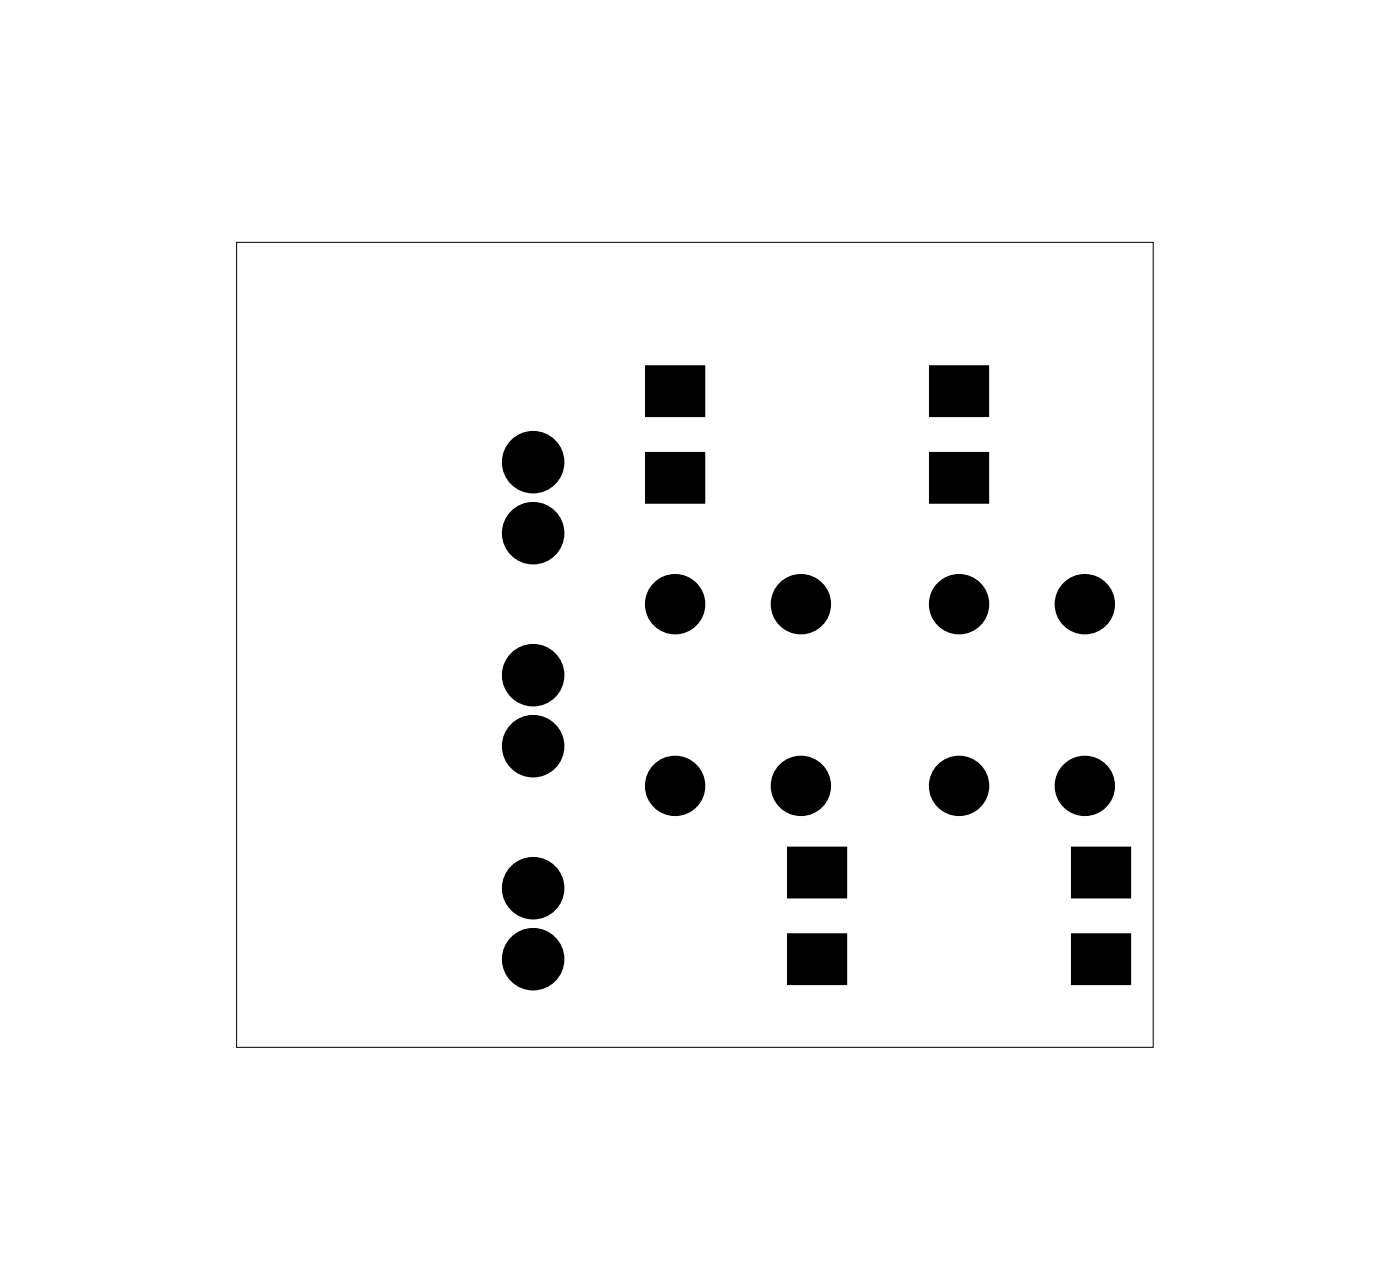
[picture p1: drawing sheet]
<svg xmlns="http://www.w3.org/2000/svg" width="50mm" height="46mm" viewBox="0 0 50 46" stroke-linecap="round" stroke-linejoin="round" font-family="sans-serif">
<path d="M8.5 8.7h32.8v28.8h-32.8z" fill="none" stroke="#000" stroke-width=".04"/>
<g fill="#000">
<circle cx="19.1" cy="16.5" r=".74"/>
<circle cx="19.1" cy="19.1" r=".74"/>
<circle cx="19.1" cy="31.8" r=".74"/>
<circle cx="19.1" cy="34.3" r=".74"/>
<circle cx="19.1" cy="24.2" r=".74"/>
<circle cx="19.1" cy="26.7" r=".74"/>
<circle cx="24.2" cy="28.1" r=".7"/>
<circle cx="24.2" cy="21.6" r=".7"/>
<circle cx="28.7" cy="28.1" r=".7"/>
<circle cx="28.7" cy="21.6" r=".7"/>
<circle cx="34.3" cy="28.1" r=".7"/>
<circle cx="34.3" cy="21.6" r=".7"/>
<circle cx="38.8" cy="28.1" r=".7"/>
<circle cx="38.8" cy="21.6" r=".7"/>
</g>
<g fill="none" stroke="#000" stroke-width=".76" stroke-linecap="butt">
<circle cx="19.1" cy="16.5" r=".74"/>
<circle cx="19.1" cy="19.1" r=".74"/>
<circle cx="19.1" cy="24.2" r=".74"/>
<circle cx="19.1" cy="31.8" r=".74"/>
<circle cx="19.1" cy="26.7" r=".74"/>
<circle cx="19.1" cy="34.3" r=".74"/>
<circle cx="24.2" cy="21.6" r=".7"/>
<circle cx="24.2" cy="28.1" r=".7"/>
<circle cx="28.7" cy="21.6" r=".7"/>
<circle cx="28.7" cy="28.1" r=".7"/>
<circle cx="34.3" cy="21.6" r=".7"/>
<circle cx="34.3" cy="28.1" r=".7"/>
<circle cx="38.8" cy="21.6" r=".7"/>
<circle cx="38.8" cy="28.1" r=".7"/>
</g>
<path d="M23.2 13.2h1.9v1.6h-1.9zM23.2 16.3h1.9v1.6h-1.9zM33.4 13.2h1.9v1.6h-1.9zM33.4 16.3h1.9v1.6h-1.9zM28.3 33.5h1.9v1.6h-1.9zM28.3 30.4h1.9v1.6h-1.9zM38.4 33.5h1.9v1.6h-1.9zM38.4 30.4h1.9v1.6h-1.9z" fill="#000"/>
<path d="M23.2 13.2h1.9v1.6h-1.9zM23.2 16.3h1.9v1.6h-1.9zM33.4 13.2h1.9v1.6h-1.9zM33.4 16.3h1.9v1.6h-1.9zM28.3 33.5h1.9v1.6h-1.9zM28.3 30.4h1.9v1.6h-1.9zM38.4 33.5h1.9v1.6h-1.9zM38.4 30.4h1.9v1.6h-1.9z" fill="none" stroke="#000" stroke-width=".25"/>
</svg>
